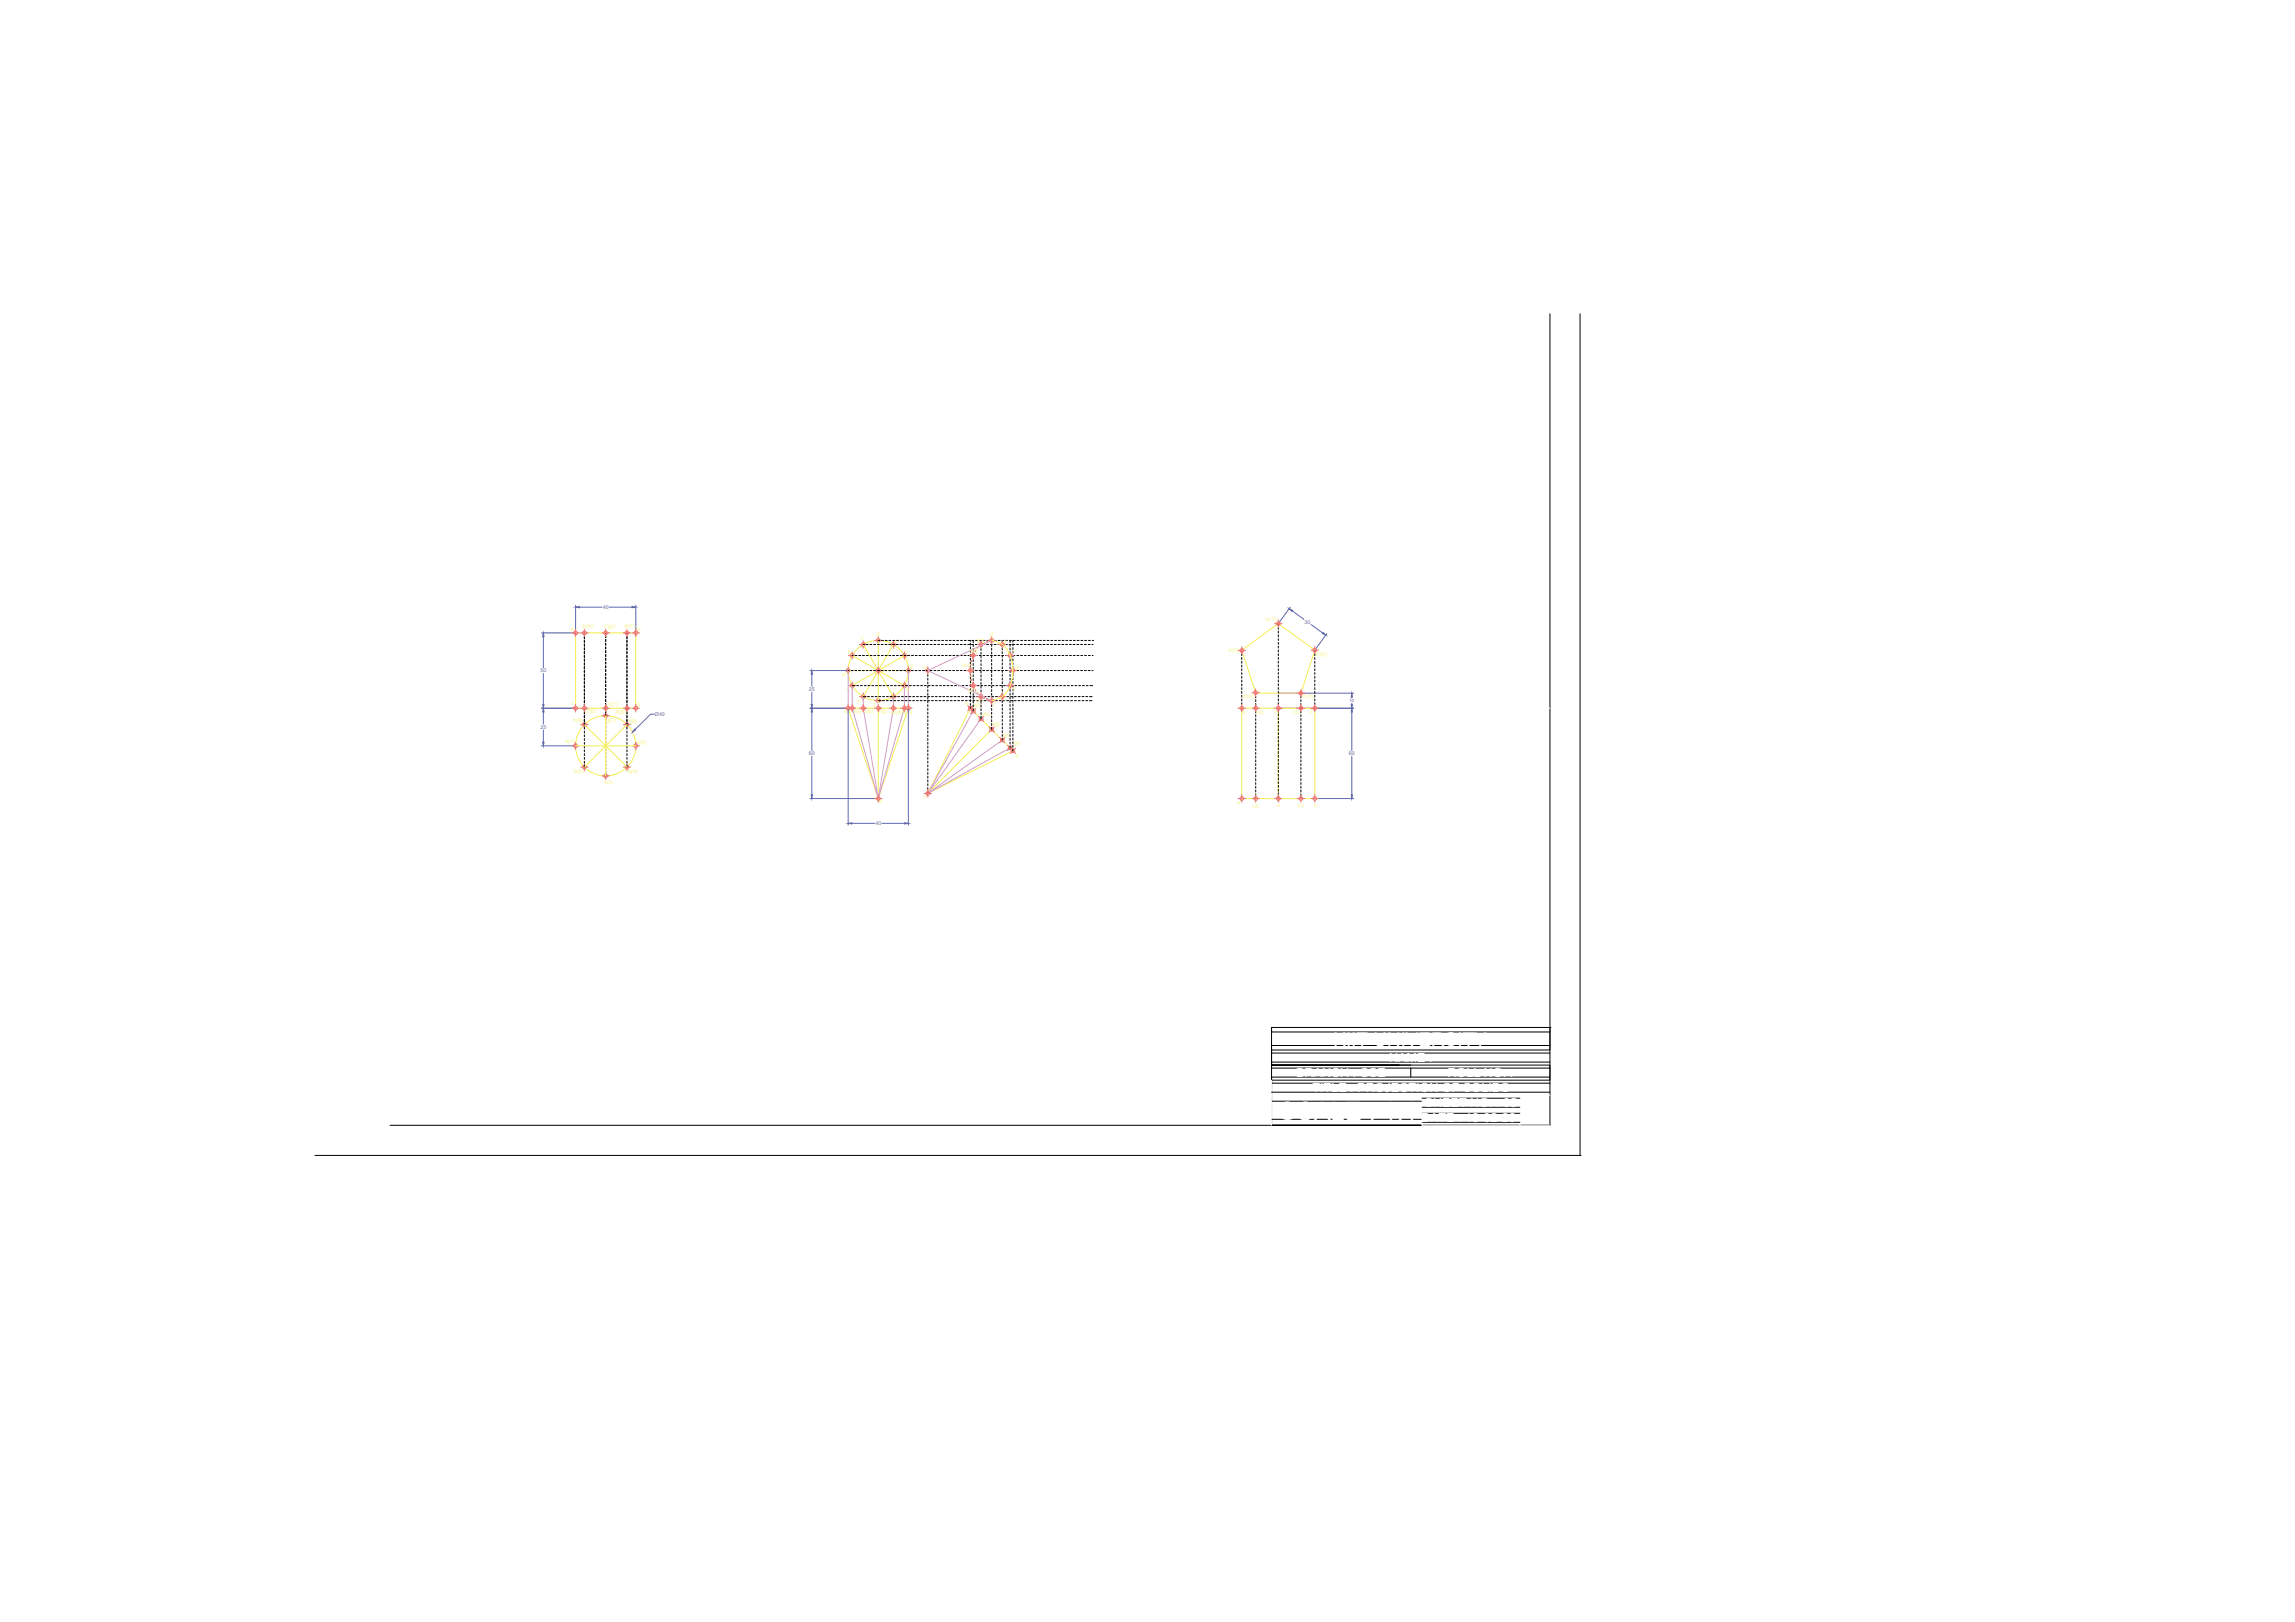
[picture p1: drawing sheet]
<svg xmlns="http://www.w3.org/2000/svg" width="841mm" height="594mm" viewBox="0 0 841 594" stroke-linecap="round" stroke-linejoin="round" font-family="sans-serif">
<defs><g id="words">
<text font-size="9.2" fill="#fff" x="468.7" y="410.1">SCALE : 1:1</text>
<text font-size="6.9" fill="#fff" x="488.6" y="383">KIIT UNIVERSITY</text>
<g font-size="4.6" fill="#fff">
<text x="509" y="389">NAME :</text>
<text x="475" y="394.6">BRANCH : CSE</text>
<text x="530.4" y="394.6">ROLL NO. :</text>
<text x="481" y="400.1">TITLE : PROJECTION OF SOLIDS</text>
<text x="522.1" y="405.6">SHEET NO. : 05</text>
<text x="520.8" y="411.1">DATE : 18-02-26</text>
</g>
<g font-size="1.9" fill="#5e67af">
<text x="220.9" y="223.1">40</text>
<text x="478.1" y="228.5">30</text>
<text x="198" y="246.3">50</text>
<text x="296.4" y="253.2">25</text>
<text x="240" y="262.3">Ø40</text>
<text x="198.1" y="267">25</text>
<text x="296.4" y="276.6">60</text>
<text x="494.3" y="276.6">60</text>
<text x="320.8" y="302.3">40</text>
</g>
<g font-size="1.9" fill="#f7f281">
<text x="463.8" y="227.5">a'(1')</text>
<text x="209.2" y="231.1">a'</text>
<text x="213.5" y="230.2">b'(h')</text>
<text x="221.4" y="230.1">c'(g')</text>
<text x="228.8" y="230">d'(f ')</text>
<text x="233.5" y="231">e'</text>
<text x="321.2" y="232.9">d'</text>
<text x="362.9" y="233">d'</text>
<text x="310.6" y="239.4">b'</text>
<text x="315.4" y="234.5">c'</text>
<text x="327.9" y="235.5">e'</text>
<text x="332" y="239.5">f '</text>
<text x="355.4" y="239.3">(b')</text>
<text x="358" y="235.3">(c')</text>
<text x="367.8" y="235.5">e'</text>
<text x="371" y="239.5">f '</text>
<text x="450.2" y="238.8">e'(5')</text>
<text x="333.5" y="244.8">g'</text>
<text x="338.4" y="244.9">o'</text>
<text x="352.6" y="244.4">(a')</text>
<text x="372.1" y="244.9">g'</text>
<text x="482.4" y="240.2">b'(2')</text>
<text x="308.7" y="247.6">a'</text>
<text x="323" y="246.1">o'</text>
<text x="310.2" y="253.1">l '</text>
<text x="314.2" y="257.4">k'</text>
<text x="327.8" y="257.2">i'</text>
<text x="332.2" y="253.1">h'</text>
<text x="354.7" y="253.5">(l')</text>
<text x="357.7" y="257.2">(k')</text>
<text x="367.9" y="257.2">i'</text>
<text x="370.9" y="253.2">h'</text>
<text x="455.5" y="255.7">d'(4')</text>
<text x="477.3" y="255.7">c'(3')</text>
<text x="209.1" y="258.7">1'</text>
<text x="214.6" y="261.2">2'(8')</text>
<text x="222.4" y="258.5">3'(7')</text>
<text x="225.5" y="261.4">4'(6')</text>
<text x="233.6" y="258.9">5'</text>
<text x="309.4" y="261.2">a</text>
<text x="312.9" y="261.2">b(l) c(k)</text>
<text x="320.3" y="258.6">j'</text>
<text x="322.2" y="261.3">d(j) e(i)f(h)</text>
<text x="333.4" y="261.2">g</text>
<text x="353.5" y="258.3">a</text>
<text x="356.8" y="259.1">b(l)</text>
<text x="359.5" y="262.3">c(k)</text>
<text x="364" y="258.6">j'</text>
<text x="455.5" y="261.5">5</text>
<text x="460.6" y="261.5">(4)</text>
<text x="466.8" y="261.4">1</text>
<text x="473.8" y="261.5">(3)</text>
<text x="479.9" y="261.3">2</text>
<text x="210.1" y="264.4">h(8)</text>
<text x="222.2" y="264.5">g(7)</text>
<text x="230.5" y="264.9">f(6)</text>
<text x="363.5" y="266.1">d(j)</text>
<text x="367.3" y="269.8">e(i)</text>
<text x="207.1" y="272.1">a(1)</text>
<text x="233.4" y="272.3">e(5)</text>
<text x="371.2" y="272.8">f(h)</text>
<text x="372.2" y="277.3">g</text>
<text x="210.4" y="283.2">b(2)</text>
<text x="221.4" y="287.2">c(3)</text>
<text x="230.2" y="283.2">d(4)</text>
<text x="338.4" y="292.2">o</text>
<text x="322.4" y="294.1">o</text>
<text x="453.5" y="294.4">e</text>
<text x="459" y="295.8">(d)</text>
<text x="468" y="295.7">a</text>
<text x="475.6" y="295.7">(c)</text>
<text x="481.6" y="295.7">b</text>
</g>
<text font-size="1.5" fill="#5e67af" x="494.5" y="257.2">10</text>
</g></defs>
<!-- layer: 0 -->
<g fill="none" stroke="#000" stroke-width=".37">
<path d="M568 114.9v297.3h-102v-35.9h102M579 114.9v308.3M214.2 231.8v.8M214.2 233.1v.9M214.2 234.5v.9M214.2 235.8v.9M214.2 237.2v.9M214.2 238.6v.9M214.2 240v.9M222 231.8v.4M222 232.9v.6M222 234.2v.7"/>
<path d="M222 235.6v.7M222 237v.7M222 238.4v.7M222 239.7v.7M229.8 231.8v.8M229.8 233.1v.9M229.8 234.5v.9M229.8 235.8v.9M229.8 237.2v.9M229.8 238.6v.9M229.8 240v.9M316.3 236.1h.4"/>
<path d="M317.4 236.1h.7M318.8 236.1h.7M320.2 236.1h.7M321.6 236.1h.6M321.8 234.6h.6M322.9 236.1h.7M323.1 234.6h.6M324.3 236.1h.7M324.4 234.6h.7M325.7 236.1h.7M325.8 234.6h.7M327.1 236.1h.7"/>
<path d="M327.2 234.6h.7M328.5 236.1h.6M328.6 234.6h.7M329.8 236.1h.7M329.9 234.6h.7M331.2 236.1h.7M331.3 234.6h.7M332.6 236.1h.7M332.7 234.6h.7M334 236.1h.7M334.1 234.6h.7M335.4 236.1h.6"/>
<path d="M335.5 234.6h.6M336.7 236.1h.7M336.8 234.6h.7M338.1 236.1h.7M338.2 234.6h.7M339.5 236.1h.7M339.6 234.6h.7M340.9 236.1h.7M341 234.6h.7M342.3 236.1h.6M342.4 234.6h.6M343.6 236.1h.7"/>
<path d="M343.7 234.6h.7M345 236.1h.7M345.1 234.6h.7M346.4 236.1h.7M346.5 234.6h.7M347.8 236.1h.7M347.9 234.6h.7M349.1 236.1h.7M349.2 234.6h.7M350.5 236.1h.7M350.6 234.6h.7M351.9 236.1h.7"/>
<path d="M352 234.6h.7M353.3 236.1h.7M353.4 234.6h.7M354.7 236.1h.6M354.8 234.6h.6M355.6 234.6v.3M355.6 235.6v.7M355.6 237v.7M355.6 238.4v.7M355.6 239.7v.7M356 236.1h.7M356.1 234.6h.7"/>
<path d="M356.6 234.6v.8M356.6 236.1v.7M356.6 237.5v.7M356.6 238.9v.7M357.4 236.1h.7M357.5 234.6h.7M358.8 236.1h.7M358.9 234.6h.7M359.5 234.6v.9M359.5 236.2v.7M359.5 237.6v.7M359.5 238.9v.7"/>
<path d="M360.2 236.1h.7M360.3 234.6h.7M361.6 236.1h.6M361.7 234.6h.6M362.9 236.1h.7M363 234.6h.7M363.4 234.6v.8M363.4 236.1v.6M363.4 237.4v.7M363.4 238.8v.7M364.3 236.1h.7M364.4 234.6h.7"/>
<path d="M365.7 236.1h.7M365.8 234.6h.7M367.1 236.1h.7M367.2 234.6h.7M367.3 234.6v.6M367.3 235.9v.7M367.3 237.3v.7M367.3 238.7v.7M368.4 236.1h.7M368.5 234.6h.7M369.8 236.1h.7M369.9 234.6h.7"/>
<path d="M370.1 234.6v.7M370.1 236v.7M370.1 237.4v.7M370.1 238.7v.7M371.2 234.6v.5M371.2 235.8v.7M371.2 237.2v.7M371.2 238.6v.7M371.2 240v.6M371.2 236.1h.7M371.3 234.6h.7M372.6 236.1h.7"/>
<path d="M372.7 234.6h.7M374 236.1h.6M374.1 234.6h.6M375.3 236.1h.7M375.4 234.6h.7M376.7 236.1h.7M376.8 234.6h.7M378.1 236.1h.7M378.2 234.6h.7M379.5 236.1h.7M379.6 234.6h.7M380.9 236.1h.6"/>
<path d="M381 234.6h.6M382.2 236.1h.7M382.3 234.6h.7M383.6 236.1h.7M383.7 234.6h.7M385 236.1h.7M385.1 234.6h.7M386.4 236.1h.7M386.5 234.6h.7M387.7 236.1h.7M387.8 234.6h.7M389.1 236.1h.7"/>
<path d="M389.2 234.6h.7M390.5 236.1h.7M390.6 234.6h.7M391.9 236.1h.7M392 234.6h.7M393.3 236.1h.6M393.4 234.6h.6M394.6 236.1h.7M394.7 234.6h.7M396 236.1h.7M396.1 234.6h.7M397.4 236.1h.7"/>
<path d="M397.5 234.6h.7M398.8 236.1h.7M398.9 234.6h.7M400.1 236.1h.4M400.2 234.6h.6M455 238.1v.7M455 239.5v.6M468.4 228.4v.7M468.4 229.8v.7M468.4 231.1v.7M468.4 232.5v.7M468.4 233.9v.7"/>
<path d="M468.4 235.3v.7M468.4 236.7v.6M468.4 238v.7M468.4 239.4v.7M481.8 238.1v.7M481.8 239.5v.6M214.2 241.4v.9M214.2 242.7v.9M214.2 244.1v.9M214.2 245.5v.9M214.2 246.9v.9M214.2 248.2v1"/>
<path d="M214.2 249.6v.9M214.2 251v.9M214.2 252.4v.9M214.2 253.8v.9M214.2 255.1v1M214.2 256.5v.9M214.2 257.9v.9M214.2 259.3v.9M222 241.1v.7M222 242.5v.7M222 243.9v.7M222 245.3v.6"/>
<path d="M222 246.6v.7M222 248v.7M222 249.4v.7M222 250.8v.7M222 252.2v.6M222 253.5v.7M222 254.9v.7M222 256.3v.7M222 257.7v.7M222 259v.7M229.8 241.4v.9M229.8 242.7v.9"/>
<path d="M229.8 244.1v.9M229.8 245.5v.9M229.8 246.9v.9M229.8 248.2v1M229.8 249.6v.9M229.8 251v.9M229.8 252.4v.9M229.8 253.8v.9M229.8 255.1v1M229.8 256.5v.9M229.8 257.9v.9M229.8 259.3v.9"/>
<path d="M310.8 245.6h.4M311.9 245.6h.7M312.3 240.1h.3M312.3 251.1h1M313.3 245.6h.7M313.3 240.1h.7M314 251.1h.6M314.7 245.6h.6M314.7 240.1h.7M315.3 251.1h.7M316 245.6h.7M316.1 240.1h.7"/>
<path d="M316.3 255.1h1M316.7 251.1h.7M317.4 245.6h.7M317.5 240.1h.7M317.9 255.1h.7M318.1 251.1h.7M318.8 245.6h.7M318.9 240.1h.6M319.3 255.1h.7M319.5 251.1h.7M320.2 245.6h.7M320.2 240.1h.7"/>
<path d="M320.7 255.1h.7M320.8 251.1h.7M321.6 245.6h.6M321.6 240.1h.7M321.8 256.6h.9M322.1 255.1h.7M322.2 251.1h.7M322.9 245.6h.7M323 240.1h.7M323.4 256.6h.7M323.5 255.1h.7M323.6 251.1h.7"/>
<path d="M324.3 245.6h.7M324.4 240.1h.7M324.8 256.6h.7M324.8 255.1h.7M325 251.1h.7M325.7 245.6h.7M325.7 240.1h.7M326.2 256.6h.7M326.2 255.1h.7M326.4 251.1h.6M327.1 245.6h.7M327.1 240.1h.7"/>
<path d="M327.6 256.6h.6M327.6 255.1h.7M327.7 251.1h.7M328.5 245.6h.6M328.5 240.1h.7M328.9 256.6h.7M329 255.1h.7M329.1 251.1h.7M329.8 245.6h.7M329.9 240.1h.7M330.3 256.6h.7M330.4 255.1h.6"/>
<path d="M330.5 251.1h.7M331.2 245.6h.7M331.3 240.1h.6M331.7 256.6h.7M331.7 255.1h.7M331.9 251.1h.7M332.6 245.6h.7M332.6 240.1h.7M333.1 256.6h.7M333.1 255.1h.7M333.3 251.1h.6M334 245.6h.7"/>
<path d="M334 240.1h.7M334.5 256.6h.6M334.5 255.1h.7M334.6 251.1h.7M335.4 245.6h.6M335.4 240.1h.7M335.8 256.6h.7M335.9 255.1h.7M336 251.1h.7M336.7 245.6h.7M336.8 240.1h.7M337.2 256.6h.7"/>
<path d="M337.2 255.1h.7M337.4 251.1h.7M338.1 245.6h.7M338.2 240.1h.6M338.6 256.6h.7M338.6 255.1h.7M338.8 251.1h.7M339.5 245.6h.7M339.5 240.1h.7M340 256.6h.7M340 245.6v.8M340 247.1v.7"/>
<path d="M340 248.5v.6M340 249.8v.7M340 251.2v.7M340 252.6v.7M340 254v.7M340 255.3v.7M340 256.7v.7M340 258.1v.7M340 259.5v.7M340 255.1h.7M340.1 251.1h.7M340.9 245.6h.7"/>
<path d="M340.9 240.1h.7M341.3 256.6h.7M341.4 255.1h.7M341.5 251.1h.7M342.3 245.6h.6M342.3 240.1h.7M342.7 256.6h.7M342.8 255.1h.6M342.9 251.1h.7M343.6 245.6h.7M343.7 240.1h.7M344.1 256.6h.7"/>
<path d="M344.1 255.1h.7M344.3 251.1h.7M345 245.6h.7M345 240.1h.7M345.5 256.6h.7M345.5 255.1h.7M345.7 251.1h.6M346.4 245.6h.7M346.4 240.1h.7M346.9 256.6h.6M346.9 255.1h.7M347 251.1h.7"/>
<path d="M347.8 245.6h.7M347.8 240.1h.7M348.2 256.6h.7M348.3 255.1h.7M348.4 251.1h.7M349.1 245.6h.7M349.2 240.1h.7M349.6 256.6h.7M349.7 255.1h.6M349.8 251.1h.7M350.5 245.6h.7M350.6 240.1h.6"/>
<path d="M351 256.6h.7M351 255.1h.7M351.2 251.1h.7M351.9 245.6h.7M351.9 240.1h.7M352.4 256.6h.7M352.4 255.1h.7M352.6 251.1h.6M353.3 245.6h.7M353.3 240.1h.7M353.8 256.6h.6M353.8 255.1h.7"/>
<path d="M353.9 251.1h.7M354.7 245.6h.6M354.7 240.1h.7M355.1 256.6h.7M355.2 255.1h.7M355.3 251.1h.7M355.6 241.1v.7M355.6 242.5v.7M355.6 243.9v.7M355.6 245.3v.6M355.6 246.6v.7M355.6 248v.7"/>
<path d="M355.6 249.4v.7M355.6 250.8v.7M355.6 252.2v.6M355.6 253.5v.7M355.6 254.9v.7M355.6 256.3v.7M355.6 257.7v.7M355.6 259v.4M356 245.6h.7M356.1 240.1h.7M356.5 256.6h.7M356.5 255.1h.7"/>
<path d="M356.6 240.3v.7M356.6 241.6v.7M356.6 243v.7M356.6 244.4v.7M356.6 245.8v.7M356.6 247.2v.6M356.6 248.5v.7M356.6 249.9v.7M356.6 251.3v.7M356.6 252.7v.7M356.6 254v.7M356.6 255.4v.7"/>
<path d="M356.6 256.8v.7M356.6 258.2v.7M356.6 259.6v.8M356.7 251.1h.7M357.4 245.6h.7M357.5 240.1h.6M357.9 256.6h.7M357.9 255.1h.7M358.1 251.1h.7M358.8 245.6h.7M358.8 240.1h.7M359.3 256.6h.7"/>
<path d="M359.3 255.1h.7M359.4 251.1h.7M359.5 240.3v.7M359.5 241.7v.7M359.5 243.1v.7M359.5 244.5v.6M359.5 245.8v.7M359.5 247.2v.7M359.5 248.6v.7M359.5 250v.7M359.5 251.3v.7M359.5 252.7v.7"/>
<path d="M359.5 254.1v.7M359.5 255.5v.7M359.5 256.9v.7M359.5 258.2v.7M359.5 259.6v.7M360.2 245.6h.7M360.2 240.1h.7M360.6 256.6h.7M360.7 255.1h.7M360.8 251.1h.7M361.6 245.6h.6M361.6 240.1h.7"/>
<path d="M362 256.6h.7M362.1 255.1h.6M362.2 251.1h.7M362.9 245.6h.7M363 240.1h.7M363.4 256.6h.7M363.4 240.2v.7M363.4 241.6v.7M363.4 243v.6M363.4 244.3v.7M363.4 245.7v.7M363.4 247.1v.7"/>
<path d="M363.4 248.5v.7M363.4 249.9v.6M363.4 251.2v.7M363.4 252.6v.7M363.4 254v.7M363.4 255.4v.7M363.4 256.7v.7M363.4 258.1v.7M363.4 259.5v.7M363.4 255.1h.7M363.6 251.1h.7M364.3 245.6h.7"/>
<path d="M364.3 240.1h.7M364.8 256.6h.7M364.8 255.1h.7M365 251.1h.6M365.7 245.6h.7M365.7 240.1h.7M366.2 256.6h.6M366.2 255.1h.7M366.3 251.1h.7M367.1 245.6h.7M367.1 240.1h.7M367.3 240.1v.7"/>
<path d="M367.3 241.4v.7M367.3 242.8v.7M367.3 244.2v.7M367.3 245.6v.7M367.3 247v.7M367.3 248.3v.7M367.3 249.7v.7M367.3 251.1v.7M367.3 252.5v.7M367.3 253.9v.7M367.3 255.2v.7M367.3 256.6v.7"/>
<path d="M367.3 258v.7M367.3 259.4v.7M367.5 256.6h.7M367.6 255.1h.7M367.7 251.1h.7M368.4 245.6h.7M368.5 240.1h.7M368.9 256.6h.7M369 255.1h.6M369.1 251.1h.7M369.8 245.6h.7M369.9 240.1h.7"/>
<path d="M370.1 240.1v.7M370.1 241.5v.7M370.1 242.9v.7M370.1 244.3v.6M370.1 245.6v.7M370.1 247v.7M370.1 248.4v.7M370.1 249.8v.7M370.1 251.2v.6M370.1 252.5v.7M370.1 253.9v.7M370.1 255.3v.7"/>
<path d="M370.1 256.7v.7M370.1 258v.7M370.1 259.4v.7M370.3 256.6h.7M370.3 255.1h.7M370.5 251.1h.7M371.2 241.3v.7M371.2 242.7v.7M371.2 244.1v.7M371.2 245.5v.7M371.2 246.8v.7M371.2 248.2v.7"/>
<path d="M371.2 249.6v.7M371.2 251v.7M371.2 252.4v.6M371.2 253.7v.7M371.2 255.1v.7M371.2 256.5v.7M371.2 257.9v.7M371.2 259.3v.6M371.2 245.6h.7M371.2 240.1h.7M371.7 256.6h.7M371.7 255.1h.7"/>
<path d="M371.9 251.1h.6M372.6 245.6h.7M372.6 240.1h.7M373 256.6h.7M373.1 255.1h.7M373.2 251.1h.7M374 245.6h.6M374 240.1h.7M374.4 256.6h.7M374.5 255.1h.7M374.6 251.1h.7M375.3 245.6h.7"/>
<path d="M375.4 240.1h.7M375.8 256.6h.7M375.8 255.1h.7M376 251.1h.7M376.7 245.6h.7M376.8 240.1h.7M377.2 256.6h.7M377.2 255.1h.7M377.4 251.1h.7M378.1 245.6h.7M378.1 240.1h.7M378.6 256.6h.7"/>
<path d="M378.6 255.1h.7M378.7 251.1h.7M379.5 245.6h.7M379.5 240.1h.7M379.9 256.6h.7M380 255.1h.7M380.1 251.1h.7M380.9 245.6h.6M380.9 240.1h.7M381.3 256.6h.7M381.4 255.1h.6M381.5 251.1h.7"/>
<path d="M382.2 245.6h.7M382.3 240.1h.7M382.7 256.6h.7M382.7 255.1h.7M382.9 251.1h.7M383.6 245.6h.7M383.7 240.1h.7M384.1 256.6h.7M384.1 255.1h.7M384.3 251.1h.6M385 245.6h.7M385 240.1h.7"/>
<path d="M385.5 256.6h.7M385.5 255.1h.7M385.6 251.1h.7M386.4 245.6h.7M386.4 240.1h.7M386.8 256.6h.7M386.9 255.1h.7M387 251.1h.7M387.7 245.6h.7M387.8 240.1h.7M388.2 256.6h.7M388.3 255.1h.6"/>
<path d="M388.4 251.1h.7M389.1 245.6h.7M389.2 240.1h.7M389.6 256.6h.7M389.6 255.1h.7M389.8 251.1h.7M390.5 245.6h.7M390.6 240.1h.6M391 256.6h.7M391 255.1h.7M391.1 251.1h.7M391.9 245.6h.7"/>
<path d="M391.9 240.1h.7M392.4 256.6h.7M392.4 255.1h.7M392.5 251.1h.7M393.3 245.6h.6M393.3 240.1h.7M393.7 256.6h.7M393.8 255.1h.7M393.9 251.1h.7M394.6 245.6h.7M394.7 240.1h.7M395.1 256.6h.7"/>
<path d="M395.1 255.1h.7M395.3 251.1h.7M396 245.6h.7M396.1 240.1h.7M396.5 256.6h.7M396.5 255.1h.7M396.7 251.1h.7M397.4 245.6h.7M397.5 240.1h.6M397.9 256.6h.7M397.9 255.1h.7M398 251.1h.7"/>
<path d="M398.8 245.6h.7M398.8 240.1h.7M399.3 256.6h.8M399.3 255.1h.9M399.4 251.1h1M400.1 245.6h.4M400.2 240.1h.3M455 240.8v.7M455 242.2v.7M455 243.6v.7M455 245v.7M455 246.4v.6"/>
<path d="M455 247.7v.7M455 249.1v.7M455 250.5v.7M455 251.9v.7M455 253.2v.7M455 254.6v.7M455 256v.7M455 257.4v.7M455 258.8v.6M460.2 253.9v.3M460.2 254.9v.7M460.2 256.3v.7"/>
<path d="M460.2 257.7v.7M460.2 259v.7M468.4 240.8v.7M468.4 242.2v.7M468.4 243.6v.6M468.4 244.9v.7M468.4 246.3v.7M468.4 247.7v.7M468.4 249.1v.7M468.4 250.4v.7M468.4 251.8v.7M468.4 253.2v.7"/>
<path d="M468.4 254.6v.7M468.4 256v.6M468.4 257.3v.7M468.4 258.7v.7M476.7 253.9v.3M476.7 254.9v.7M476.7 256.3v.7M476.7 257.7v.7M476.7 259v.7M481.8 240.8v.7M481.8 242.2v.7M481.8 243.6v.7"/>
<path d="M481.8 245v.7M481.8 246.4v.6M481.8 247.7v.7M481.8 249.1v.7M481.8 250.5v.7M481.8 251.9v.7M481.8 253.2v.7M481.8 254.6v.7M481.8 256v.7M481.8 257.4v.7M481.8 258.8v.6M214.2 260.7v.9"/>
<path d="M214.2 262v1M214.2 263.4v.9M214.2 264.8v.9M214.2 266.4v.7M214.2 267.8v.7M214.2 269.2v.6M214.2 270.5v.7M214.2 271.9v.7M214.2 273.3v.7M214.2 274.7v.7M214.2 276v.7M214.2 277.4v.7"/>
<path d="M214.2 278.8v.7M222 260.4v.7M222 261.8v.7M222 263.2v.7M222 264.6v.6M222 265.9v.7M222 267.3v.7M222 268.7v.7M222 270.1v.7M222 271.5v.6M222 272.8v.7M222 274.2v.7"/>
<path d="M222 275.6v.7M222 277v.7M222 278.3v.7M222 279.7v.7M229.8 260.7v.9M229.8 262v1M229.8 263.4v.9M229.8 264.8v.9M229.8 266.4v.7M229.8 267.8v.7M229.8 269.2v.6M229.8 270.5v.7"/>
<path d="M229.8 271.9v.7M229.8 273.3v.7M229.8 274.7v.7M229.8 276v.7M229.8 277.4v.7M229.8 278.8v.7M340 260.9v.6M340 262.2v.7M340 263.6v.7M340 265v.7M340 266.4v.7M340 267.8v.6"/>
<path d="M340 269.1v.7M340 270.5v.7M340 271.9v.7M340 273.3v.7M340 274.6v.7M340 276v.7M340 277.4v.7M340 278.8v.7M359.5 261v.7M359.5 262.4v.9M363.4 260.9v.7M363.4 262.3v.7"/>
<path d="M363.4 263.6v.7M363.4 265v.7M363.4 266.4v.8M367.3 260.8v.7M367.3 262.1v.7M367.3 263.5v.7M367.3 264.9v.7M367.3 266.3v.7M367.3 267.7v.7M367.3 269v.7M367.3 270.4v.7M370.1 260.8v.7"/>
<path d="M370.1 262.2v.7M370.1 263.6v.6M370.1 264.9v.7M370.1 266.3v.7M370.1 267.7v.7M370.1 269.1v.7M370.1 270.5v.6M370.1 271.8v.7M370.1 273.2v.7M371.2 260.6v.7M371.2 262v.7M371.2 263.4v.7"/>
<path d="M371.2 264.8v.7M371.2 266.1v.7M371.2 267.5v.7M371.2 268.9v.7M371.2 270.3v.7M371.2 271.7v.7M371.2 273.1v.6M371.2 274.4v.6M460.2 260.4v.7M460.2 261.8v.7M460.2 263.2v.7M460.2 264.6v.6"/>
<path d="M460.2 265.9v.7M460.2 267.3v.7M460.2 268.7v.7M460.2 270.1v.7M460.2 271.5v.6M460.2 272.8v.7M460.2 274.2v.7M460.2 275.6v.7M460.2 277v.7M460.2 278.3v.7M460.2 279.7v.7M468.4 260.1v.7"/>
<path d="M468.4 261.5v.7M468.4 262.9v.6M468.4 264.2v.7M468.4 265.6v.7M468.4 267v.7M468.4 268.4v.7M468.4 269.7v.7M468.4 271.1v.7M468.4 272.5v.7M468.4 273.9v.7M468.4 275.3v.6M468.4 276.6v.7"/>
<path d="M468.4 278v.7M468.4 279.4v.7M476.7 260.4v.7M476.7 261.8v.7M476.7 263.2v.7M476.7 264.6v.6M476.7 265.9v.7M476.7 267.3v.7M476.7 268.7v.7M476.7 270.1v.7M476.7 271.5v.6M476.7 272.8v.7"/>
<path d="M476.7 274.2v.7M476.7 275.6v.7M476.7 277v.7M476.7 278.3v.7M476.7 279.7v.7M214.2 280.2v.8M222 281.1v.7M222 282.5v.7M222 283.9v.3M229.8 280.2v.8M340 280.2v.6M340 281.5v.7"/>
<path d="M340 282.9v.7M340 284.3v.7M340 285.7v.7M340 287.1v.6M340 288.4v.7M340 289.8v.8M460.2 281.1v.7M460.2 282.5v.7M460.2 283.9v.6M460.2 285.2v.7M460.2 286.6v.7M460.2 288v.7"/>
<path d="M460.2 289.4v.7M460.2 290.8v.6M460.2 292.1v.4M468.4 280.8v.7M468.4 282.2v.7M468.4 283.5v.7M468.4 284.9v.7M468.4 286.3v.7M468.4 287.7v.7M468.4 289.1v.7M468.4 290.4v.7M468.4 291.8v.7"/>
<path d="M476.7 281.1v.7M476.7 282.5v.7M476.7 283.9v.6M476.7 285.2v.7M476.7 286.6v.7M476.7 288v.7M476.7 289.4v.7M476.7 290.8v.6M476.7 292.1v.4M466 376.3v1.7h102M568 376.3h.1M568 376.3v8.3h-102v5.5h102v5.5h-102v5.7"/>
<path d="M512.7 390.1h-46.7h51M517 391.2v3.3M517 391.2h51M568 382.9h-102v2.8h102M568 389h-102v2.2h51M568 394.5h-102v2.2v-1.1v1.1h102M142.8 412.2h425.2M466 400.2v3.3M466 400h102M466 403.3h55.1M521.1 412.2h-55.1h55.1M521.1 410h-55.1v2.2"/>
<path d="M521.1 402.2h35.9M521.1 405.6h35.9M521.1 411.1h35.9M521.1 407.8h35.9M115.2 423.2h463.8M579 423.2h.1"/>
</g>
<path d="M115.2 114.9v308.3M142.8 114.9v297.3M142.8 259.4h425.2M321.8 256.6v2.8M466 395.6v5.5h102M466 400v12.2M521.1 401.1v11.1h35.9M521.1 402.2v-1.1v5.6h35.9M521.1 405.6v6.6M557 401.1v11.1h11" fill="none" stroke="#fff" stroke-width=".37"/>
<g fill="none" stroke="#f4ee51" stroke-width=".37">
<path d="M210.9 231.8h22.1v27.6h-22.1zM316.3 236.1l5.5 9.5-9.5-5.5M321.8 234.6v11l5.6-9.5M363.4 234.6a8.4 8.4 0 0 1 7.4 7.4 12.7 12.7 0 0 1-3.9 13.4l-3.5 1.2M455 238.1l13.4-9.7 13.4 9.7-5.1 15.8h-16.5zM310.8 245.6h11l-9.5 5.5M316.3 255.1l5.5-9.5v11M321.8 259.4v33.1l11.1-33.1h-22.1l11 33.1M331.4 251.1l-9.6-5.5 5.6 9.5M331.4 240.1l-9.6 5.5h11.1M455 259.4h26.8v33.1h-26.8zM468.4 259.4v33.1"/>
<path d="M210.9 273.2h11.1l-7.8 7.8M222 262.1v11.1l-7.8-7.8M229.8 265.4l-7.8 7.8h11M363.4 267.2l-23.4 23.4 31.2-15.6-15.6-15.6-15.6 31.2M229.8 281l-7.8-7.8v11"/>
<circle cx="321.9" cy="245.6" r="11"/>
<circle cx="222" cy="273.2" r="11"/>
</g>
<g fill="none" stroke="#5e67af" stroke-width=".37">
<path d="M198.4 231.8h12.2M199.1 233.2v11.4M210.9 221.7v9.8M212.3 222.4h8.3M223.3 222.4h8.3M233 221.7v9.8M472.8 222.4l-4.2 5.7M473.5 223.7l4.3 3.1M480.4 228.7l4.3 3.1M486.2 232.1l-4.2 5.7M198.4 259.4h12.2M199.1 246.7v11.3"/>
<path d="M296.8 259.4h13.7M296.8 245.6h13.7M297.5 247v4.4M297.5 253.5v4.5M310.8 259.7v42.6M332.9 259.7v42.6M468.8 259.4h27.3M468.8 253.9h27.3M495.4 255.2v.5M495.4 257.5v.5M198.4 273.2h12.2M199.1 260.8v4.4"/>
<path d="M199.1 267.3v4.5M239.8 261.6h-1.4l-5.6 5.6M297.5 260.8v14.1M297.5 277v14.1M495.4 260.8v14.1M495.4 277v14.1M296.8 292.5h24.7M482.2 292.5h13.9M312.2 301.6h8.3M323.2 301.6h8.3"/>
</g>
<g fill="#5e67af" stroke="#5e67af" stroke-width=".37">
<path d="M199.1 231.8l.3 1.4h-.5z"/>
<path d="M198.9 258h.5l-.3 1.4z"/>
<path d="M231.6 222.1l1.4 .3-1.4 .2z"/>
<path d="M210.9 222.4l1.4-.3v.5z"/>
<path d="M198.9 271.8h.5l-.3 1.4z"/>
<path d="M199.1 259.4l.3 1.4h-.5z"/>
<path d="M232.6 267l.3 .4-1.1 .8z"/>
<path d="M297.5 245.6l.2 1.4h-.4z"/>
<path d="M297.3 258h.4l-.2 1.4z"/>
<path d="M297.5 259.4l.2 1.4h-.4z"/>
<path d="M297.3 291.1h.4l-.2 1.4z"/>
<path d="M310.8 301.6l1.4-.3v.5z"/>
<path d="M331.5 301.3l1.4 .3-1.4 .2z"/>
<path d="M495.4 253.9l.2 1.3h-.4z"/>
<path d="M495.2 258h.4l-.2 1.4z"/>
<path d="M472.4 222.9l1.3 .6-.3 .4z"/>
<path d="M484.8 231.6l1 1-1.2-.6z"/>
<path d="M495.4 259.4l.2 1.4h-.4z"/>
<path d="M495.2 291.1h.4l-.2 1.4z"/>
</g>
<g fill="none" stroke="#f27172" stroke-width=".37">
<path d="M209.5 231.8h2.8M210.9 230.4v2.8M212.8 231.8h2.7M214.2 230.4v2.8M220.6 231.8h2.7M222 230.4v2.8M228.4 231.8h2.7M229.8 230.4v2.8M231.6 231.8h2.8M233 230.4v2.8M312.3 238.7v2.8M315 236.1h2.7"/>
<path d="M316.3 234.7v2.7M320.5 234.6h2.7M321.8 233.2v2.7M326 236.1h2.7M327.4 234.7v2.7M331.4 238.7v2.8M356.6 238.7v2.8M358.1 236.1h2.8M359.5 234.7v2.7M362 234.6h2.8M363.4 233.2v2.7M365.9 236.1h2.8"/>
<path d="M367.3 234.7v2.7M370.1 238.7v2.8M453.7 238.2h2.8M455.1 236.8v2.8M467.1 228.4h2.7M468.4 227v2.8M480.4 238.1h2.8M481.8 236.7v2.8M209.5 259.4h2.8M210.9 258v2.8M212.8 259.4h2.7M214.2 258v2.8"/>
<path d="M220.6 259.4h2.7M222 258v5.5M228.4 259.4h2.7M229.8 258v2.8M231.6 259.4h2.8M233 258v2.8M309.4 245.6h2.8M309.4 259.4h4.3M310.8 244.2v2.8M310.8 258v2.8M310.9 240.1h2.8M310.9 251.1h2.8"/>
<path d="M312.3 249.7v2.8M312.3 258v2.8M315 255.1h2.7M315 259.4h2.7M316.3 253.8v2.7M316.3 258v2.8M320.5 245.6h2.7M320.5 256.6h2.7M320.5 259.4h2.7M321.8 244.2v2.8M321.8 255.2v5.6M326 255.1h2.7"/>
<path d="M326 259.4h2.7M327.4 253.8v2.7M327.4 258v2.8M330 240.1h2.8M330 251.1h2.8M330 259.4h4.3M331.4 249.7v2.8M331.4 258v2.8M331.5 245.6h2.8M332.9 244.2v2.8M332.9 258v2.8M338.6 245.6h2.8"/>
<path d="M340 244.2v2.8M354.2 245.6h2.8M354.6 258.4l2 2M355.3 240.1h2.7M355.3 251.1h2.7M355.6 244.2v2.8M355.7 259.5l1.9 1.9M356.6 258.4l-2 2M356.6 249.7v2.8M357.6 259.5l-1.9 1.9M358.1 255.1h2.8M359.5 253.8v2.7"/>
<path d="M362 256.6h2.8M363.4 255.2v2.8M365.9 255.1h2.8M367.3 253.8v2.7M368.8 240.1h2.7M368.8 251.1h2.7M369.8 245.6h2.8M370.1 249.7v2.8M371.2 244.2v2.8M453.7 259.4h2.7M455 258v2.8M458.7 253.7h2.8"/>
<path d="M458.8 259.4h2.7M460.1 252.3v2.8M460.2 258v2.8M467.1 259.4h2.7M468.4 258v2.8M475.3 259.4h2.8M475.3 253.9h2.8M476.7 252.5v2.7M476.7 258v2.8M480.4 259.4h2.8M481.8 258v2.8M209.5 273.2h2.8"/>
<path d="M210.9 271.8v2.8M212.8 265.4h2.7M214.2 264v2.8M214.2 279.6v2.8M220.6 262.1h2.7M228.4 265.4h2.7M229.8 264v2.8M229.8 279.6v2.8M231.6 273.2h2.8M233 271.8v2.8M358.5 262.3l2 2M360.5 262.3l-2 2"/>
<path d="M362.4 266.2l2 2M364.4 266.2l-2 2M366.3 270.1l2 2M368.3 270.1l-2 2M369.2 273l1.9 1.9M370.2 274l2 2M371.1 273l-1.9 1.9M372.2 274l-2 2M212.8 281h2.7M220.6 284.2h2.7M222 282.8v2.8M228.4 281h2.7"/>
<path d="M320.5 292.5h2.7M321.8 291.1v2.8M338.6 290.6h2.8M340 289.2v2.8M453.7 292.5h2.7M455 291.1v2.8M458.8 292.5h2.7M460.2 291.1v2.8M467.1 292.5h2.7M468.4 291.1v2.8M475.3 292.5h2.8M476.7 291.1v2.8"/>
<path d="M480.4 292.5h2.8M481.8 291.1v2.8"/>
<circle cx="210.9" cy="231.8" r=".69"/>
<circle cx="214.2" cy="231.8" r=".69"/>
<circle cx="222" cy="231.8" r=".69"/>
<circle cx="229.8" cy="231.8" r=".69"/>
<circle cx="233" cy="231.8" r=".69"/>
<circle cx="316.4" cy="236" r=".69"/>
<circle cx="321.9" cy="234.6" r=".69"/>
<circle cx="327.4" cy="236" r=".69"/>
<circle cx="359.5" cy="236" r=".69"/>
<circle cx="363.4" cy="234.6" r=".69"/>
<circle cx="367.3" cy="236" r=".69"/>
<circle cx="455.1" cy="238.2" r=".69"/>
<circle cx="468.5" cy="228.4" r=".69"/>
<circle cx="481.8" cy="238.1" r=".69"/>
<circle cx="210.9" cy="259.4" r=".69"/>
<circle cx="214.2" cy="259.4" r=".69"/>
<circle cx="222" cy="259.4" r=".69"/>
<circle cx="229.8" cy="259.4" r=".69"/>
<circle cx="233" cy="259.4" r=".69"/>
<circle cx="310.8" cy="245.6" r=".69"/>
<circle cx="310.8" cy="259.4" r=".69"/>
<circle cx="312.3" cy="251.1" r=".69"/>
<circle cx="312.3" cy="240.1" r=".69"/>
<circle cx="312.3" cy="259.4" r=".69"/>
<circle cx="316.4" cy="259.4" r=".69"/>
<circle cx="316.4" cy="255.1" r=".69"/>
<circle cx="321.9" cy="245.6" r=".69"/>
<circle cx="321.9" cy="256.6" r=".69"/>
<circle cx="321.9" cy="259.4" r=".69"/>
<circle cx="327.4" cy="259.4" r=".69"/>
<circle cx="327.4" cy="255.1" r=".69"/>
<circle cx="331.4" cy="240.1" r=".69"/>
<circle cx="331.4" cy="259.4" r=".69"/>
<circle cx="331.4" cy="251.1" r=".69"/>
<circle cx="332.9" cy="245.6" r=".69"/>
<circle cx="332.9" cy="259.4" r=".69"/>
<circle cx="340" cy="245.6" r=".69"/>
<circle cx="355.6" cy="259.4" r=".69"/>
<circle cx="355.6" cy="245.6" r=".69"/>
<circle cx="356.7" cy="251.1" r=".69"/>
<circle cx="356.7" cy="240.1" r=".69"/>
<circle cx="359.5" cy="255.1" r=".69"/>
<circle cx="363.4" cy="256.6" r=".69"/>
<circle cx="367.3" cy="255.1" r=".69"/>
<circle cx="370.2" cy="251.1" r=".69"/>
<circle cx="370.2" cy="240.1" r=".69"/>
<circle cx="371.2" cy="245.6" r=".69"/>
<circle cx="455.1" cy="259.4" r=".69"/>
<circle cx="460.1" cy="253.7" r=".69"/>
<circle cx="460.2" cy="259.4" r=".69"/>
<circle cx="468.5" cy="259.4" r=".69"/>
<circle cx="476.7" cy="253.9" r=".69"/>
<circle cx="476.7" cy="259.4" r=".69"/>
<circle cx="481.8" cy="259.4" r=".69"/>
<circle cx="210.9" cy="273.2" r=".69"/>
<circle cx="214.2" cy="265.4" r=".69"/>
<circle cx="222" cy="262.1" r=".69"/>
<circle cx="229.8" cy="265.4" r=".69"/>
<circle cx="233" cy="273.2" r=".69"/>
<circle cx="356.7" cy="260.4" r=".69"/>
<circle cx="359.5" cy="263.3" r=".69"/>
<circle cx="363.4" cy="267.2" r=".69"/>
<circle cx="367.3" cy="271.1" r=".69"/>
<circle cx="370.2" cy="273.9" r=".69"/>
<circle cx="371.2" cy="275" r=".69"/>
<circle cx="214.2" cy="281" r=".69"/>
<circle cx="222" cy="284.2" r=".69"/>
<circle cx="229.8" cy="281" r=".69"/>
<circle cx="321.9" cy="292.5" r=".69"/>
<circle cx="340" cy="290.6" r=".69"/>
<circle cx="455.1" cy="292.5" r=".69"/>
<circle cx="460.2" cy="292.5" r=".69"/>
<circle cx="468.5" cy="292.5" r=".69"/>
<circle cx="476.7" cy="292.5" r=".69"/>
<circle cx="481.8" cy="292.5" r=".69"/>
</g>
<path d="M363.4 234.6l-23.4 11 23.4 11M310.8 245.6v13.8M312.3 251.1v8.3l9.5 33.1-5.5-33.1v-4.3M331.4 251.1v8.3l-9.6 33.1 5.6-33.1v-4.3M332.9 245.6v13.8M356.6 260.4l-16.6 30.2 19.5-27.3M367.3 271.1l-27.3 19.5 30.1-16.7" fill="none" stroke="#d19cc7" stroke-width=".37"/>
<g fill="none" stroke="#f8991e" stroke-width=".37">
<path d="M357 239.2l-.3 .7M357.7 238l-.4 .7M358.5 236.9l-.4 .6M359.5 236l-.5 .5M360.7 235.4l-.6 .3M362 234.9l-.6 .2M363.4 234.6l-.7 .1M355.6 245.9v.7M355.6 244.6v.7M355.7 247.3l.1 .7M355.8 243.2l-.1 .7M355.9 248.7l.2 .6"/>
<path d="M356.1 241.9l-.2 .6M356.3 250l.2 .7M356.5 240.5l-.2 .7M356.7 251.3l.3 .6M357.3 252.6l.4 .6M358.1 253.7l.4 .6M359 254.7l.5 .5M360.1 255.5l.6 .3M361.4 256.1l.6 .2M362.7 256.5l.7 .1"/>
</g>
<use href="#words"/>
</svg>
